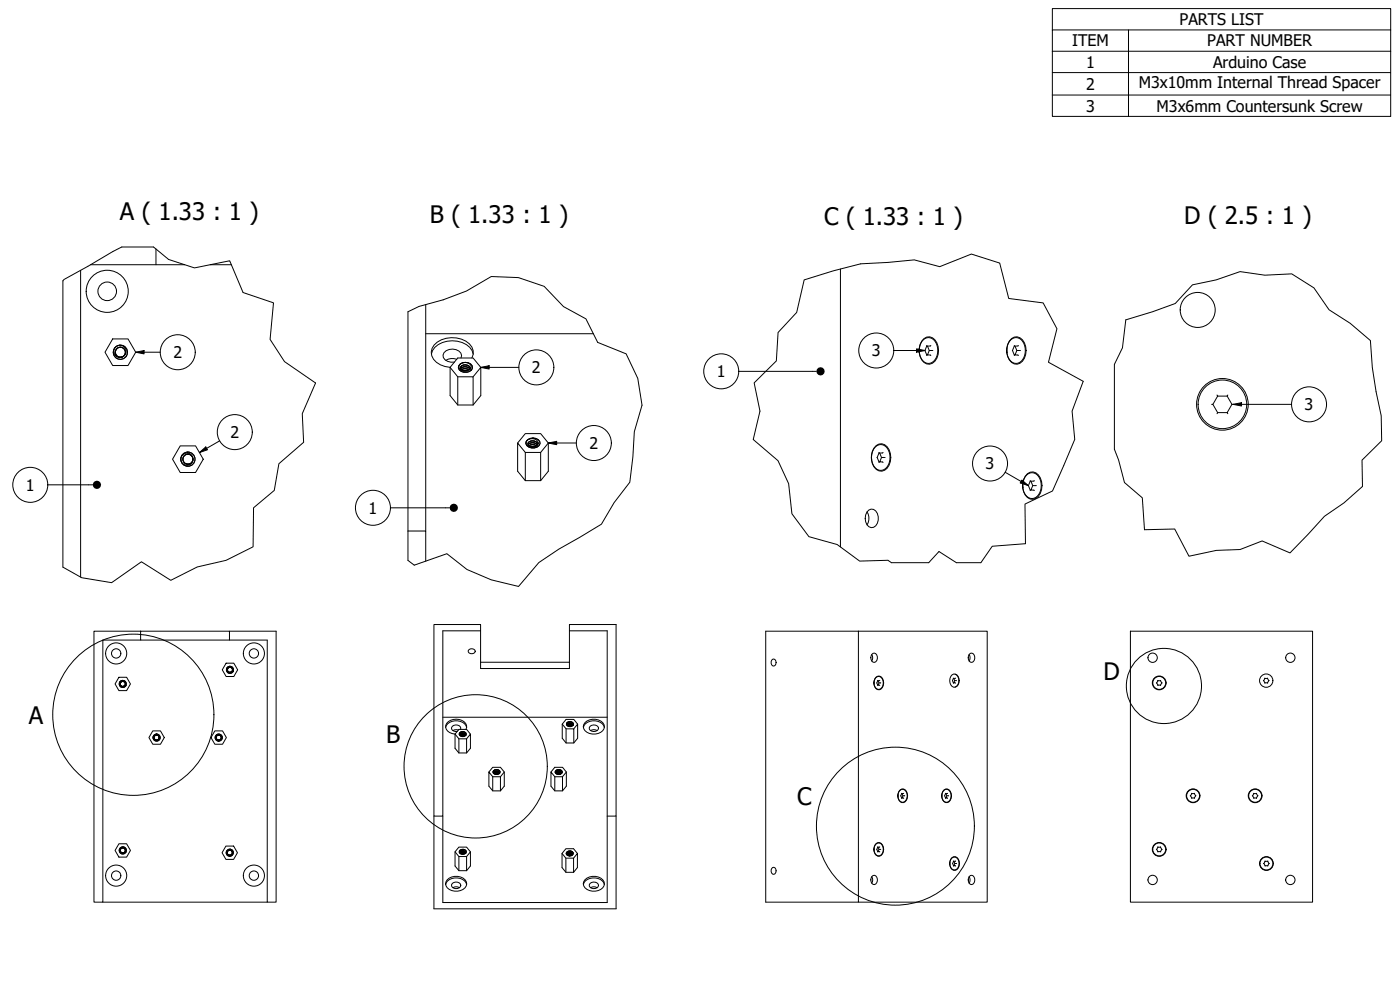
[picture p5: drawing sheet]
<svg xmlns="http://www.w3.org/2000/svg" width="420mm" height="297mm" viewBox="0 0 420 297" stroke-linecap="round" stroke-linejoin="round" font-family="sans-serif">
<defs><g id="words">
<g font-size="7.2">
<text x="36" y="66.2">A ( 1.33 : 1 )</text>
<text x="129" y="66.9">B ( 1.33 : 1 )</text>
<text x="247.3" y="67.6">C ( 1.33 : 1 )</text>
<text x="355.4" y="67.2">D ( 2.5 : 1 )</text>
<text x="331.2" y="204">D</text>
<text x="8.6" y="217.1">A</text>
<text x="115.9" y="223">B</text>
<text x="239.3" y="241.6">C</text>
</g>
<g font-size="4.8">
<text x="354" y="7.5">PARTS LIST</text>
<text x="321.7" y="13.9">ITEM</text>
<text x="362.3" y="13.9">PART NUMBER</text>
<text x="325.9" y="20.3">1</text>
<text x="364" y="20.4">Arduino Case</text>
<text x="325.9" y="26.9">2</text>
<text x="341.7" y="26.5">M3x10mm Internal Thread Spacer</text>
<text x="325.9" y="33.5">3</text>
<text x="347.1" y="33.5">M3x6mm Countersunk Screw</text>
<text x="52" y="107.5">2</text>
<text x="261.7" y="107">3</text>
<text x="159.7" y="112">2</text>
<text x="215.1" y="113.2">1</text>
<text x="391.5" y="123.1">3</text>
<text x="69.2" y="131.4">2</text>
<text x="176.9" y="134.7">2</text>
<text x="295.8" y="140.9">3</text>
<text x="7.8" y="147.2">1</text>
<text x="110.6" y="154.1">1</text>
</g>
</g></defs>
<!-- layer: Visible (ISO) -->
<g fill="none" stroke="#000" stroke-width=".3">
<path d="M27.2 79.4h28.2M36.5 74.1h9.6M46.8 74.7v4.7M63.1 79.4h6.3M18.9 84.3v85.9M24.2 81.1v92.1M122.4 93.5v74.6M127.8 91.4v67.9M252.2 80.7v83.4M33.8 101.7h4.6l2.3 4-2.3 4h-4.6l-2.3-4zM34.7 104.1a1.83 1.83 0 0 1 2.8 .3 1.83 1.83 0 0 1-.7 2.7 1.54 1.54 0 0 0 .1-2.7 1.54 1.54 0 0 0-2.3 1.2 1.54 1.54 0 0 0 2.1 1.5 1.83 1.83 0 0 1-2.3-.7 1.83 1.83 0 0 1 .3-2.3zM35.4 107h.1"/>
<path d="M36.8 107.1h-.1M36.9 107l-.8 .2-.7-.2M36.9 107h.1M127.8 100.1h50.3M129.5 106.2a5.9 5.9 0 0 1 6.2-4 5.9 5.9 0 0 1 6.3 4M135.1 110.2l2.3 2.9v8.4M137.1 107.8a3.7 3.7 0 0 0-3.3 .3M137.4 113.1h4.6v8.4M138 109.4a1.94 1.94 0 0 1 2-.7 1.94 1.94 0 0 1 1.4 1.6 2.02 2.02 0 0 1-1.9 1 2.02 2.02 0 0 1-1.8-1.3zM138.1 109.2a2.25 2.25 0 0 1 3.7 1.2 2.33 2.33 0 0 1-2.1 1.3 2.33 2.33 0 0 1-2.1-1.3l.1-.6zM138.2 110.3a1.69 1.69 0 0 1 1.6-.8 1.69 1.69 0 0 1 1.4 1.1M138.4 107.4a1.83 1.83 0 0 0-1.5-2.5 3.1 3.1 0 0 0-3.9 1.6 2.5 2.5 0 0 0 3.4 2.1"/>
<path d="M138.4 110.4l.7-.3h1l1 .7a1.8 1.8 0 0 0-2.9-.1zM138.4 111a1.98 1.98 0 0 1 2.4 0M140.2 111.3h-1.2h1.2M141.2 110.6a1.64 1.64 0 0 0-1.4-1.1 1.64 1.64 0 0 0-1.6 .9 1.28 1.28 0 0 0 1.5 .9M141.6 107.4a3.6 3.6 0 0 0-1.8-5 8 8 0 0 0-9.5 1.1 3.8 3.8 0 0 0 1.9 6l2.9 .7M144.3 110.2l-2.3-2.8h-4.6l-2.3 2.8v8.5l2.3 2.8h4.6l2.3-2.8v-8.5l-2.3 2.9M275.9 105.5v.2M275.9 105.7v.1M275.9 104.5v1.4M277.1 102a2.36 2.36 0 0 1 3.9 1 4.4 4.4 0 0 1-1.8 6 2.97 2.97 0 0 1-3.3-3.1v-1.5a4.2 4.2 0 0 1 1.2-2.4zM277.3 101.6a2.42 2.42 0 0 1 3.9 1.2 5 5 0 0 1-1.4 6.2 2.6 2.6 0 0 1-3.7-2 5.2 5.2 0 0 1 1.2-5.4zM277.5 105.2h.1"/>
<path d="M278.1 106.5h.2M278.1 103.7l-.5 1.5 .5 1.5M278.3 103.9l.6 1.3h1.1M278.9 105.2l-.6 1.3 1.1 .2M279.4 103.7l-1.3 .2M302.1 105.5l.1 .2M302.2 105.7v.1M302.2 104.5v1.4M303.4 102a2.36 2.36 0 0 1 3.9 1 4.4 4.4 0 0 1-1.8 6 2.97 2.97 0 0 1-3.3-3.1v-1.5a4.2 4.2 0 0 1 1.2-2.4zM303.6 101.6a2.42 2.42 0 0 1 3.8 1.2 5 5 0 0 1-1.3 6.2 2.59 2.59 0 0 1-3.7-2 5.2 5.2 0 0 1 1.2-5.4zM303.8 105.2h.1M304.4 106.5h.2"/>
<path d="M304.4 103.7l-.5 1.5 .5 1.5M304.6 103.9l.6 1.3h1M305.2 105.2l-.6 1.3 1 .2M305.6 103.7l-1.2 .2M334.4 109.3v25.5M365.2 118.5l.2 .3M365.4 118.8l-1.4 2.5h-.4M368.3 118.8l1.4 2.5h.4M368.5 118.5l-.2 .3h-2.9M54.1 133.8h4.6l2.3 4-2.3 4h-4.6l-2.3-4zM54.9 136.4a1.8 1.8 0 0 1 1.9-.3 1.8 1.8 0 0 1 1.1 1.6 1.53 1.53 0 0 0-2.3-1.2 1.53 1.53 0 0 0 0 2.6 1.53 1.53 0 0 0 2.3-1.3 1.83 1.83 0 0 1-2.6 1.6 1.83 1.83 0 0 1-.4-3zM55.6 139.1h.1"/>
<path d="M57.2 139.1l-.8 .2-.8-.2M57.2 139.1h.1M57.9 137.7v.1M155.3 132.9l2.3-2.8h4.7l2.3 2.8v8.5l-2.3 2.8h-4.7l-2.3-2.8v-8.5l2.3 2.8M158.4 131.9a2.26 2.26 0 0 1 3.7 1.2 2.33 2.33 0 0 1-2.1 1.3 2.33 2.33 0 0 1-2.2-1.3l.1-.6zM158.4 133.1a1.72 1.72 0 0 1 3 .1M158.4 133.2a1.67 1.67 0 0 1 1.5-.9 1.67 1.67 0 0 1 1.5 .9M158.7 133.2l.7-.3h.8l1.1 .6a1.86 1.86 0 0 0-2.8 0zM158.7 133.8a1.99 1.99 0 0 1 2.3 0M160.5 134.1h-1.2M161.4 133.2a1.64 1.64 0 0 0-1.5-1 1.64 1.64 0 0 0-1.5 1.1M161.5 133l-.2 .5"/>
<path d="M161.5 133a1.91 1.91 0 0 0-1.8-1.4 1.91 1.91 0 0 0-1.9 1.3 2.04 2.04 0 0 0 3.5 .6M161.5 133a1.68 1.68 0 0 1-1.4 1.1 1.68 1.68 0 0 1-1.7-.8M164.6 132.9l-2.3 2.8M261.5 137.6l.1 .2M261.5 137.8l.1 .1M261.6 136.6v1.4M262.8 134a2.36 2.36 0 0 1 3.8 1.1 4.4 4.4 0 0 1-1.7 6 2.97 2.97 0 0 1-3.3-3.1v-1.5a4.2 4.2 0 0 1 1.2-2.5zM263 133.7a2.42 2.42 0 0 1 3.8 1.2 5 5 0 0 1-1.3 6.2 2.59 2.59 0 0 1-3.7-2 5.2 5.2 0 0 1 1.2-5.4zM263.2 137.3h.1M263.8 138.6h.2M263.8 135.8l-.6 1.5 .6 1.4M264 135.9l.6 1.4h1"/>
<path d="M264.6 137.3l-.6 1.3 1 .1M265 135.8l-1.2 .1M364 121.3l1.4 2.5M368.3 123.8h-2.9l-.2 .3M369.7 121.3l-1.4 2.5 .2 .3M122.4 159.3h5.4v9.1M157.6 144.2v-8.5h4.7v8.5M260.2 153.6a3.7 3.7 0 0 1 0 3.9M260.8 153a1.7 1.7 0 0 1 2.5 1.1 2.83 2.83 0 0 1-1.9 4.2 3.1 3.1 0 0 1-.6-5.3zM306.9 146v.2M307 145v1.4M308.1 142.5a2.36 2.36 0 0 1 3.9 1.1 4.4 4.4 0 0 1-1.7 5.9 2.97 2.97 0 0 1-3.3-3v-1.5a4.2 4.2 0 0 1 1.1-2.5z"/>
<path d="M308.3 142.1a2.42 2.42 0 0 1 3.9 1.3 5 5 0 0 1-1.3 6.1 2.59 2.59 0 0 1-3.7-2 5.2 5.2 0 0 1 1.1-5.4zM308.6 145.7h.1M309.2 147h.2M309.2 144.2l-.6 1.5 .6 1.5M309.4 144.4l.5 1.3h1.1M309.9 145.7l-.5 1.3 1 .2M310.4 144.2l-1.2 .2M267.5 168.8h11.2M287 168.8h7.4M42.2 189.4h26.7v2.7h-26.7zM42.2 189.4h-14v81.3h2.7v-78.6h11.3M67.9 199h2.3l1.1 2-1.1 2h-2.3l-1.2-2z"/>
<path d="M68.9 189.4h14v81.3h-2.7v-78.6h-11.3M140.8 194.9a1 1 0 0 1 1.2-.3 1 1 0 0 1 .5 1.2 1.1 1.1 0 0 1-1.2 .4 1.1 1.1 0 0 1-.8-1zM144.2 189.3h-11.3v55.6h-2.7v-57.5h14v13.2h26.7v-13.2h14v57.5h-2.7M144.2 198.7h26.7M170.9 189.3h11.3v81.5h-49.3v-25.9M231.6 198.1l.3-.3a1 1 0 0 1 1 1 1 1 0 0 1-1 1 1.29 1.29 0 0 1-.3-1.7zM257.6 189.4h38.7v81.3h-38.7zM257.6 189.4h-27.8v81.3h27.8M261.6 196.4a1.82 1.82 0 0 1 0 1.9M261.7 196.3l.3-.3a1.39 1.39 0 0 1 1.4 1 1.39 1.39 0 0 1-.6 1.6l-.4 .1a1.48 1.48 0 0 1-.7-2.4zM290.9 196.4a1.82 1.82 0 0 1 0 1.9M290.9 196.3l.4-.3a1.39 1.39 0 0 1 1.3 1 1.39 1.39 0 0 1-.5 1.6l-.4 .1a1.48 1.48 0 0 1-.8-2.4z"/>
<path d="M339.3 189.4h54.6v81.3h-54.6zM35.7 203.2h2.3l1.2 2-1.2 2h-2.3l-1.2-2zM36.5 205.9h.7M37.2 205.9h-.1M37.2 205.9a.92 .92 0 0 0 .1-1.6 .92 .92 0 0 0-1.4 .7 .92 .92 0 0 0 1.2 .9M37.2 205.9a.77 .77 0 0 0 .1-1.3 .77 .77 0 0 0-1.2 .5 .77 .77 0 0 0 1 .8M45.8 219.3h2.4l1.1 2-1.1 2h-2.4l-1.1-2zM64.5 219.3h2.3l1.1 2-1.1 2h-2.3l-1.2-2zM68.6 201.6h.8M69.4 201.7h-.1M132.9 215.2h49.3M133.7 218.3a3.6 3.6 0 0 1 5.7-1.1l.6 1.1"/>
<path d="M137.6 219h-1.2l-.5 .2M138 219.8a.92 .92 0 0 1 1.1-.2 .92 .92 0 0 1 .6 .9 1.03 1.03 0 0 1-1.8-.3zM138.1 219.7a.98 .98 0 0 1 1.2-.2 .98 .98 0 0 1 .5 1.1 1.09 1.09 0 0 1-1.2 .4 1.09 1.09 0 0 1-.8-.9zM138.2 218.8a1.28 1.28 0 0 0-.6-1.2 1.28 1.28 0 0 0-1.4 0l-.7 .7a1.18 1.18 0 0 0 1.7 1.2M139.8 218.8a2.19 2.19 0 0 0-2-2.9 3.4 3.4 0 0 0-4 1.7 2.51 2.51 0 0 0 2.8 2.7l1.1 1.4v4.2M168.7 217.3l1.2 1.4v4.2M169.9 218.7h2.3v4.2M170.2 216.8a.92 .92 0 0 1 1-.2 .92 .92 0 0 1 .6 .9 1.03 1.03 0 0 1-1.7-.3zM170.3 216.7a.98 .98 0 0 1 1.2-.2 .98 .98 0 0 1 .5 1.1 1.09 1.09 0 0 1-1.2 .4 1.09 1.09 0 0 1-.8-.9zM170.3 217.3a.85 .85 0 0 1 .8-.4 .85 .85 0 0 1 .7 .6M170.3 217.4l.2 .3 .5 .1M170.3 217.4a.82 .82 0 0 1 .8-.5 .82 .82 0 0 1 .7 .6 .82 .82 0 0 0-.7-.6 .82 .82 0 0 0-.8 .5"/>
<path d="M170.4 217.6l.6-.1 .6 .2M170.7 217.8h.6M171.7 217.5a.9 .9 0 0 0-1.4 0 .9 .9 0 0 1 1.4 0M173.4 217.3l-1.2-1.4h-2.3l-1.2 1.4v4.2l1.2 1.4h2.3l1.2-1.4v-4.2l-1.2 1.4M175.1 218.3a3.6 3.6 0 0 1 5.7-1.1l.6 1.1M175.6 216.8a3.8 3.8 0 0 1 5.7 .6 2.38 2.38 0 0 1-2.6 2.8 2.98 2.98 0 0 1-3.6-2.2zM177.1 217.9a1.54 1.54 0 0 1 2.5 .6 1.43 1.43 0 0 1-1.4 1 1.43 1.43 0 0 1-1.3-1.2zM177.2 219.2a1.85 1.85 0 0 1 2 0M262.3 204.6v.6M262.9 203.3a1.34 1.34 0 0 1 1.5-.1 1.34 1.34 0 0 1 .7 1.3 1.63 1.63 0 0 1-2 2.2 2.34 2.34 0 0 1-.2-3.4zM263 203.1a1.53 1.53 0 0 1 1.7 .2 1.53 1.53 0 0 1 .5 1.6 1.46 1.46 0 0 1-.7 1.8 1.46 1.46 0 0 1-1.9-.5 2.63 2.63 0 0 1 .4-3.1zM263.1 204.9h.1"/>
<path d="M263.4 205.6h.1M263.4 204.2h.1M263.4 204.2l-.3 .7 .3 .7M263.4 205.6v.1M263.5 204.2l.3 .7h.5M263.8 204.9l-.3 .7 .5 .1M264 204.2h-.6M285.7 202.5a1.48 1.48 0 0 1 1.7 .1 1.48 1.48 0 0 1 .5 1.6 1.42 1.42 0 0 1-.7 1.7 1.42 1.42 0 0 1-1.8-.4 2.56 2.56 0 0 1 .3-3zM285.8 204.2h.1M286.1 204.9h.1M286.1 203.5h.1M286.1 203.5l-.2 .7 .2 .7"/>
<path d="M286.1 204.9v.1M286.2 203.6l.3 .6h.5M286.5 204.2l-.3 .7 .5 .1M286.6 202.3a2.17 2.17 0 0 1 0 3.8M286.7 203.5l-.6 .1M347.1 204.9l.4 .7M347.5 204.2h.1M347.5 205.6v.1M347.5 204.2l-.5 .7M348.3 204.2l.4 .7M348.3 205.6h-.8M348.3 204.2h-.8"/>
<path d="M348.3 205.6v.1M348.3 204.2h.1M348.7 204.9l-.4 .7M348.7 204.9h.1M379.2 204.2l.4 .7M379.6 203.5h.1M379.6 203.5v.1M379.6 204.9v.1M379.6 203.6l-.5 .6M380.4 203.6l.4 .6M380.4 204.9h-.8M380.4 203.5l-.8 .1"/>
<path d="M380.4 204.9v.1M380.4 203.5h.1M380.8 204.2l-.4 .7M380.8 204.2h.1M46.6 222h.8M47.8 221.3h.1M47.8 221.3a.77 .77 0 0 0-1.2-.7 .77 .77 0 0 0 0 1.4 .77 .77 0 0 0 1.2-.7M47.8 221.3a.92 .92 0 0 0-1.4-.8 .92 .92 0 0 0 0 1.6 .92 .92 0 0 0 1.4-.8M64.9 221.3a.77 .77 0 0 1 1.1-.7 .77 .77 0 0 1 0 1.4 .77 .77 0 0 1-1.1-.7M64.9 221.3a.92 .92 0 0 1 1.3-.8 .92 .92 0 0 1 0 1.6 .92 .92 0 0 1-1.3-.8M64.9 221.3h.1M65.2 222h.8"/>
<path d="M137.7 221.7h2.3v4.2M138.1 220.4a.81 .81 0 0 1 .8-.5 .81 .81 0 0 1 .7 .6M138.1 220.3a.85 .85 0 0 1 .8-.4 .85 .85 0 0 1 .7 .5M138.1 220.4l.2 .3 .6 .1M138.1 220.4a.82 .82 0 0 1 .8-.5 .82 .82 0 0 1 .7 .6M138.1 220.5a.91 .91 0 0 1 1.5 0M138.2 220.6l.6-.2 .6 .2-.6-.2-.5 .2M138.5 220.8h.6h-.6M141.2 220.3l-1.2-1.5h-2.3l-1.1 1.5v4.2l1.1 1.4h2.3l1.2-1.4v-4.2l-1.2 1.4M146.7 231.6l1.2-1.4h2.3l1.1 1.4v4.3l-1.1 1.4h-2.3l-1.2-1.4v-4.3l1.2 1.5M147.9 237.3v-4.2h2.3v4.2M148.2 231.2a1.05 1.05 0 0 1 1.1-.3 1.05 1.05 0 0 1 .7 1 1.14 1.14 0 0 1-1.1 .5 1.14 1.14 0 0 1-.9-.9z"/>
<path d="M148.4 231.8l.8-.2 .5 .3a.93 .93 0 0 0-1.4 0zM148.4 232.1l.6-.2 .6 .2-.6-.2zM148.7 232.2h.6M149.8 231.7a.77 .77 0 0 1-.8 .5 .77 .77 0 0 1-.7-.6l.9-.3 .6 .5a.84 .84 0 0 0-.8-.5 .84 .84 0 0 0-.7 .5M149.8 231.7a.91 .91 0 0 0-1-.7 .91 .91 0 0 0-.8 .9 1.1 1.1 0 0 0 1.7 0M149.8 231.7l-.1 .2M149.8 231.7h.1M151.3 231.6l-1.1 1.5M165.3 231.6l1.2-1.4h2.3l1.2 1.4v4.3l-1.2 1.4h-2.3l-1.2-1.4v-4.3l1.2 1.5M166.9 231.6a.71 .71 0 0 1 1-.4 .71 .71 0 0 1 .2 1M166.9 231.8a.89 .89 0 0 1 1.5 .1M167 231.1a1.14 1.14 0 0 1 1.7 .6 1.07 1.07 0 0 1-1.2 .7 1.07 1.07 0 0 1-.8-1z"/>
<path d="M167 231.4l-.1 .2a.82 .82 0 0 1 .8-.4 .82 .82 0 0 1 .7 .6l-.5-.6zM167 232a.95 .95 0 0 1 1.3 .1M167.1 231.2a.92 .92 0 0 1 1-.2 .92 .92 0 0 1 .6 .9 .97 .97 0 0 1-1 .4 .97 .97 0 0 1-.8-.7zM167.2 232.1l1 .1zM168.8 233.1h-2.3v4.2M170 231.6l-1.2 1.5v4.2M269.5 238.4v.7M270.1 237.2a1.34 1.34 0 0 1 1.5-.1 1.34 1.34 0 0 1 .6 1.3 1.63 1.63 0 0 1-1.9 2.2 2.34 2.34 0 0 1-.2-3.4zM270.2 237a1.53 1.53 0 0 1 1.7 .1 1.53 1.53 0 0 1 .5 1.7 1.53 1.53 0 0 1-.5 1.6 1.53 1.53 0 0 1-1.7 .2 2.56 2.56 0 0 1 0-3.6zM270.3 238.8h.1M270.6 239.4h.1M270.6 238l-.3 .8 .3 .7"/>
<path d="M270.6 239.5h.1M270.7 238.1l.3 .7h.5M271 238.8l-.3 .6 .5 .1M271.2 238l-.6 .1M282.7 238.4v.7M283.3 237.2a1.34 1.34 0 0 1 1.4-.1 1.34 1.34 0 0 1 .7 1.3 1.63 1.63 0 0 1-1.9 2.2 2.34 2.34 0 0 1-.2-3.4zM283.4 237a1.53 1.53 0 0 1 1.7 .1 1.53 1.53 0 0 1 .4 1.7 1.53 1.53 0 0 1-.4 1.6 1.53 1.53 0 0 1-1.7 .2 2.56 2.56 0 0 1 0-3.6zM283.5 238.8h.1M283.8 239.4h.1M283.8 238l-.3 .8 .3 .7M283.8 239.5h.1M283.9 238.1l.3 .7h.5"/>
<path d="M284.2 238.8l-.3 .6 .5 .1M284.4 238l-.6 .1M357.2 238.8h.1M357.3 238.8l.4 .6M357.6 238l.1 .1M357.7 239.4l-.1 .1M357.7 238.1l-.4 .7M358.4 238.1l.5 .7M358.4 239.4h-.7M358.5 238l-.8 .1M358.8 238.8l-.3 .7M375.8 238.8h.1"/>
<path d="M375.9 238.8l.4 .6M376.3 238v.1M376.3 239.4v.1M376.3 238.1l-.4 .7M377.1 238.1l.4 .7M377.1 239.4h-.8M377.1 239.4v.1M377.1 238l-.8 .1M377.4 238.8l-.3 .6M377.5 238.8h.1M35.7 253.2h2.3l1.2 2-1.2 2h-2.3l-1.2-2zM36.4 255.8l.1 .1"/>
<path d="M36.4 255.8a.92 .92 0 0 1 0-1.5 .92 .92 0 0 1 1.4 .5 .92 .92 0 0 1-1 1.2M36.5 255.8h.7M36.5 255.9l.3 .1M67.8 253.9h2.3l1.2 2-1.2 2h-2.3l-1.2-2zM68.5 256.5a.92 .92 0 0 1 .2-1.6 .92 .92 0 0 1 1.3 .9 .92 .92 0 0 1-1.5 .7M68.5 256.5a.77 .77 0 0 1 .1-1.4 .77 .77 0 0 1 1.1 .8 .77 .77 0 0 1-1.2 .6M68.5 256.5h.1M68.6 256.5h.7M130.2 244.9v27.8h54.7v-27.8M136.6 255.6l1.1 1.4M137.7 254.2h2.3l1.2 1.4v4.2l-1.2 1.4h-2.3l-1.1-1.4v-4.2zM138.1 255.1a.98 .98 0 0 1 1.2-.3 .98 .98 0 0 1 .5 1.2 1.09 1.09 0 0 1-1.2 .3 1.09 1.09 0 0 1-.8-.9z"/>
<path d="M138.1 255.2a.87 .87 0 0 1 1.1-.4 .87 .87 0 0 1 .5 1.1 .9 .9 0 0 1-1 .2 .9 .9 0 0 1-.6-.9zM138.1 255.8a.89 .89 0 0 1 1.5 .1M138.3 255.9a.95 .95 0 0 1 1.2 .1 1 1 0 0 0-1.2-.1zM138.3 255.9l-.1-.1a.73 .73 0 0 1 .8-.6 .73 .73 0 0 1 .6 .8M138.5 256.1h.8M139.6 255.7a.83 .83 0 0 0-.7-.5 .83 .83 0 0 0-.8 .4 .82 .82 0 0 1 .8-.4 .82 .82 0 0 1 .7 .6M140 257h-2.3v4.2M141.2 255.6l-1.2 1.4v4.2M168.7 256.1l1.1 1.4v4.2M169.8 257.5h2.3v4.2M170.2 256.1a.84 .84 0 0 1 .8-.4 .84 .84 0 0 1 .8 .6 .82 .82 0 0 0-.8-.7 .82 .82 0 0 0-.8 .5M170.2 256.1l.2 .3a.98 .98 0 0 1 1.2 .1"/>
<path d="M170.2 256.1a.76 .76 0 0 1 .9-.4 .76 .76 0 0 1 .6 .8M170.2 256.3a.89 .89 0 0 1 1.5 .1M170.3 255.5a1.14 1.14 0 0 1 1.7 .7 1.07 1.07 0 0 1-1.1 .6 1.07 1.07 0 0 1-.9-1zM170.3 255.6l.8-.3 .7 .3a.83 .83 0 0 1-.3 .9 .83 .83 0 0 1-1 0l-.3-.4zM171.4 256.6l-.8-.1 .8 .1M172.1 257.5l1.2-1.4v4.2l-1.2 1.4M173.3 256.1l-1.2-1.4h-2.3l-1.1 1.4v4.2l1.1 1.4h2.3M262.3 254.5v.7M262.9 253.2a1.34 1.34 0 0 1 1.5-.1 1.34 1.34 0 0 1 .7 1.4 1.63 1.63 0 0 1-2 2.1 2.34 2.34 0 0 1-.2-3.4zM263 253.1a1.53 1.53 0 0 1 1.7 .1 1.53 1.53 0 0 1 .5 1.7 1.46 1.46 0 0 1-.7 1.7 1.46 1.46 0 0 1-1.9-.4 2.63 2.63 0 0 1 .4-3.1zM263.1 254.9h.1M263.4 255.5h.1"/>
<path d="M263.4 254.1v.1M263.4 254.2l-.3 .7 .3 .7M263.4 255.6h.1M263.5 254.2l.3 .7h.5M263.8 254.9l-.3 .6 .5 .1M264 254.1l-.6 .1M285.1 258.7v.7M285.6 257.5a1.34 1.34 0 0 1 1.5-.1 1.34 1.34 0 0 1 .7 1.3 1.63 1.63 0 0 1-1.9 2.2 2.35 2.35 0 0 1-.3-3.4zM285.8 257.3a1.53 1.53 0 0 1 1.6 .2 1.53 1.53 0 0 1 .5 1.6 1.46 1.46 0 0 1-.7 1.8 1.46 1.46 0 0 1-1.8-.5 2.63 2.63 0 0 1 .4-3.1zM285.9 259.1h.1M286.2 259.7h.1M286.2 258.4l-.3 .7 .3 .7"/>
<path d="M286.2 258.3v.1M286.2 259.8h.1M286.3 258.4l.2 .7h.6M286.5 259.1l-.2 .6 .5 .1M286.8 258.3l-.6 .1M347.1 254.9l.4 .6M347.5 254.1v.1M347.5 254.2h.1M347.5 255.5v.1M347.5 254.2l-.5 .7M348.3 254.2l.4 .7M348.3 255.5h-.8"/>
<path d="M348.3 254.2h-.8M348.3 255.5v.1M348.3 254.1v.1M348.7 254.9l-.4 .6M348.7 254.9h.1M379.3 259.1l.4 .6M379.6 258.3l.1 .1M379.7 258.4l-.5 .7M380.4 258.4l.5 .7M380.4 259.7l-.8 .1M380.5 258.4h-.8M380.5 259.8h.1"/>
<path d="M380.5 258.3v.1M380.8 259.1l-.3 .7M380.9 259.1h.1M30.9 270.7h49.3M133.7 265.4a3.6 3.6 0 0 1 5.7-1.1l.6 1.1M134.2 264a3.8 3.8 0 0 1 5.7 .5 2.38 2.38 0 0 1-2.6 2.9 2.98 2.98 0 0 1-3.6-2.2zM135.8 265.1a1.54 1.54 0 0 1 2.5 .5 1.43 1.43 0 0 1-1.5 1 1.43 1.43 0 0 1-1.3-1.2zM135.9 266.3a1.82 1.82 0 0 1 2 0M175.1 265.4a3.6 3.6 0 0 1 5.7-1.1l.6 1.1M175.6 264a3.8 3.8 0 0 1 5.7 .5 2.38 2.38 0 0 1-2.6 2.9 2.98 2.98 0 0 1-3.6-2.2zM177.1 265.1a1.54 1.54 0 0 1 2.5 .5 1.43 1.43 0 0 1-1.4 1 1.43 1.43 0 0 1-1.3-1.2zM177.2 266.3a1.82 1.82 0 0 1 2 0"/>
<path d="M231.6 260.6l.3-.3a1 1 0 0 1 1 1 1 1 0 0 1-1 1 1.29 1.29 0 0 1-.3-1.7zM261.6 263a1.82 1.82 0 0 1 0 2M261.7 263l.3-.3a1.39 1.39 0 0 1 1.4 1 1.39 1.39 0 0 1-.6 1.5l-.4 .2a1.48 1.48 0 0 1-.7-2.4zM290.9 263a1.82 1.82 0 0 1 0 2M290.9 263l.4-.3a1.39 1.39 0 0 1 1.3 1 1.39 1.39 0 0 1-.5 1.5l-.4 .2a1.48 1.48 0 0 1-.8-2.4z"/>
<circle cx="32.2" cy="87.4" r="2.79"/>
<circle cx="32.2" cy="87.4" r="6.3"/>
<circle cx="359.4" cy="93" r="5.3"/>
<circle cx="36.1" cy="105.7" r="1.5"/>
<circle cx="36.1" cy="105.7" r="2.13"/>
<circle cx="56.4" cy="137.8" r="1.5"/>
<circle cx="56.4" cy="137.8" r="2.13"/>
<circle cx="366.9" cy="121.3" r="7.8"/>
<circle cx="366.9" cy="121.3" r="7.3"/>
<circle cx="34.9" cy="196.1" r="1.4"/>
<circle cx="34.9" cy="196.1" r="3.2"/>
<circle cx="76.2" cy="196.1" r="1.4"/>
<circle cx="76.2" cy="196.1" r="3.2"/>
<circle cx="345.9" cy="197.3" r="1.4"/>
<circle cx="387.3" cy="197.3" r="1.4"/>
<circle cx="36.8" cy="205.2" r=".75"/>
<circle cx="36.8" cy="205.2" r="1.07"/>
<circle cx="69" cy="200.8" r=".92"/>
<circle cx="69" cy="201" r=".77"/>
<circle cx="69" cy="201" r=".75"/>
<circle cx="69" cy="201" r="1.07"/>
<circle cx="347.9" cy="204.9" r="2.07"/>
<circle cx="347.9" cy="204.9" r="1.94"/>
<circle cx="380" cy="204.2" r="2"/>
<circle cx="47" cy="221.3" r="1.07"/>
<circle cx="47" cy="221.3" r=".75"/>
<circle cx="65.6" cy="221.3" r=".75"/>
<circle cx="65.6" cy="221.3" r="1.07"/>
<circle cx="358.1" cy="238.8" r="2.07"/>
<circle cx="358.1" cy="238.8" r="1.94"/>
<circle cx="376.7" cy="238.8" r="2.07"/>
<circle cx="376.7" cy="238.8" r="1.94"/>
<circle cx="36.8" cy="255.2" r=".77"/>
<circle cx="36.8" cy="255.2" r=".75"/>
<circle cx="36.8" cy="255.2" r="1.07"/>
<circle cx="69" cy="255.9" r=".75"/>
<circle cx="69" cy="255.9" r="1.07"/>
<circle cx="347.9" cy="254.9" r="2.07"/>
<circle cx="347.9" cy="254.9" r="1.94"/>
<circle cx="380.1" cy="259.1" r="2.07"/>
<circle cx="380.1" cy="259.1" r="1.94"/>
<circle cx="34.9" cy="262.7" r="1.4"/>
<circle cx="34.9" cy="262.7" r="3.2"/>
<circle cx="76.2" cy="262.7" r="1.4"/>
<circle cx="76.2" cy="262.7" r="3.2"/>
<circle cx="345.9" cy="264" r="1.4"/>
<circle cx="387.3" cy="264" r="1.4"/>
</g>
<!-- layer: Break Line (ISO) -->
<path d="M36.5 74.1l-17.3 9.8-.3 .4M46.1 74.1l4.5 3.7 7.8 2.6 10.5-2.2 4 9.6 9.2 3.1-1 10.9 4.3 6.7 9.3 6.4-4 9.2 .4 8.6-7.4 6.4-1.4 8-6.2 5.3-.1 11.7-8.2 4-8.6 2-7.9 4-8.9-5.5-8.9 6.2-9-1.5-5.6-3.1M122.4 93.5l3.3-1.6 7.3-2 7-2.6 7.4-4.3 8.2 .3 7.7 2.6 5.8 6.1 6.7 3.7 3.6 7 8.5 3.5 3.5 7.3 1.3 8.1-2.3 7.9-.5 7.5-.9 7.7-4.7 6.1-3.8 6.5-12.7 7.4-6.1 4.1-6.1 7.2-8.2-2-7.3-3.1-6-4.8-9.8 3.5-1.9-1.5M334.4 109.3l2.5-4.9 1-8.4 8.1-2.5 6.7-2.4 5.2-5.6 7.1-1.5 7.2-2.5 7.4 1.1 8.1-.4 6.6 4.2 4.6 6.5 6.3 4.1 6.1 5.2 .6 8.1 1.1 7.3 1.5 7.1 .2 7.5-5.9 5.9 .1 7.9-5.6 4.9-5.8 4-10.4 11-8.3-3.6-6.6 2.6-7.2 .2-8.2 1.8-4.3-8.2-9 .2-.7-9.5-5.3-4.6-1.8-6.8-1.3-3.2M267.5 168.8l-1-.7-8.5 .3-6.7-5-8.5-2.4-5.1-6.8-1-9.1-3.2-6.9-7.4-6.3 2-8.5-1.8-8.5 6.7-6.6 .5-8.5 5.6-6.1 2.2-9.7 8.8-2.7 8.2-2.1 8.2-.5 7.9-.7 7.6 2 9.5-3.8 8.5 2.7 2.7 10.7 10.4 1.3 4.1 7.7-2.5 10.1 10.4 5.7-3.4 9 .8 8.4-6.6 15.5-8.3 3.9 .2 11.9-10 .8-3.4 4.9M278.7 168.8l3.1-3.3 5.2 3.3" fill="none" stroke="#000" stroke-width=".3"/>
<!-- layer: Detail Boundary (ISO) -->
<g fill="none" stroke="#000" stroke-width=".3">
<circle cx="40" cy="214.5" r="24.2"/>
<circle cx="349.3" cy="205.8" r="11.3"/>
<circle cx="142.8" cy="229.9" r="21.5"/>
<circle cx="268.7" cy="247.9" r="23.7"/>
</g>
<!-- layer: Symbol (ISO) -->
<g fill="none" stroke="#000" stroke-width=".3">
<path d="M315.8 9v-6.4h101.6v6.4M315.8 15.4h101.6M338.7 9v25.9M417.4 9h-101.6v6.4M417.4 9v25.9h-101.6v-19.5M315.8 21.8h101.6M315.8 28.5h101.6M40.7 105.7l2.5-.5v1zM40.7 105.7h7.4M144.3 110.2l2.5-.5v1zM144.3 110.2h11.4M221.7 111.4h23.3"/>
<path d="M268.2 105.2h9.4M275.1 104.7l2.5 .5-2.5 .5zM59.8 135.8l2-1.7 .5 .9zM65.9 132.3l-6.1 3.5M164.6 132.9l2.5-.5v1zM164.6 132.9h8.4M370.1 121.3l2.5-.5v1zM370.1 121.3h17.5M14.3 145.5h13.5M117.2 152.4h17.7M301.7 141.7l6.9 4M306.7 144l1.9 1.7-2.4-.8z"/>
<circle cx="53.3" cy="105.7" r="5.3"/>
<circle cx="161" cy="110.2" r="5.3"/>
<circle cx="216.5" cy="111.4" r="5.3"/>
<circle cx="263" cy="105.2" r="5.3"/>
<circle cx="70.5" cy="129.6" r="5.3"/>
<circle cx="178.2" cy="132.9" r="5.3"/>
<circle cx="297.1" cy="139.1" r="5.3"/>
<circle cx="392.9" cy="121.3" r="5.3"/>
<circle cx="9.1" cy="145.5" r="5.3"/>
<circle cx="111.9" cy="152.4" r="5.3"/>
</g>
<g fill="#000">
<path d="M40.7 105.7l2.5-.5v1z" fill-rule="evenodd"/>
<path d="M144.3 110.2l2.5-.5v1z" fill-rule="evenodd"/>
<path d="M275.1 104.7l2.5 .5-2.5 .5z" fill-rule="evenodd"/>
<path d="M59.8 135.8l2-1.7 .5 .9z" fill-rule="evenodd"/>
<path d="M164.6 132.9l2.5-.5v1z" fill-rule="evenodd"/>
<path d="M370.1 121.3l2.5-.5v1z" fill-rule="evenodd"/>
<path d="M306.7 144l1.9 1.7-2.4-.8z" fill-rule="evenodd"/>
<circle cx="246.3" cy="111.4" r="1.25"/>
<circle cx="29.1" cy="145.5" r="1.25"/>
<circle cx="136.2" cy="152.4" r="1.25"/>
</g>
<use href="#words"/>
</svg>
